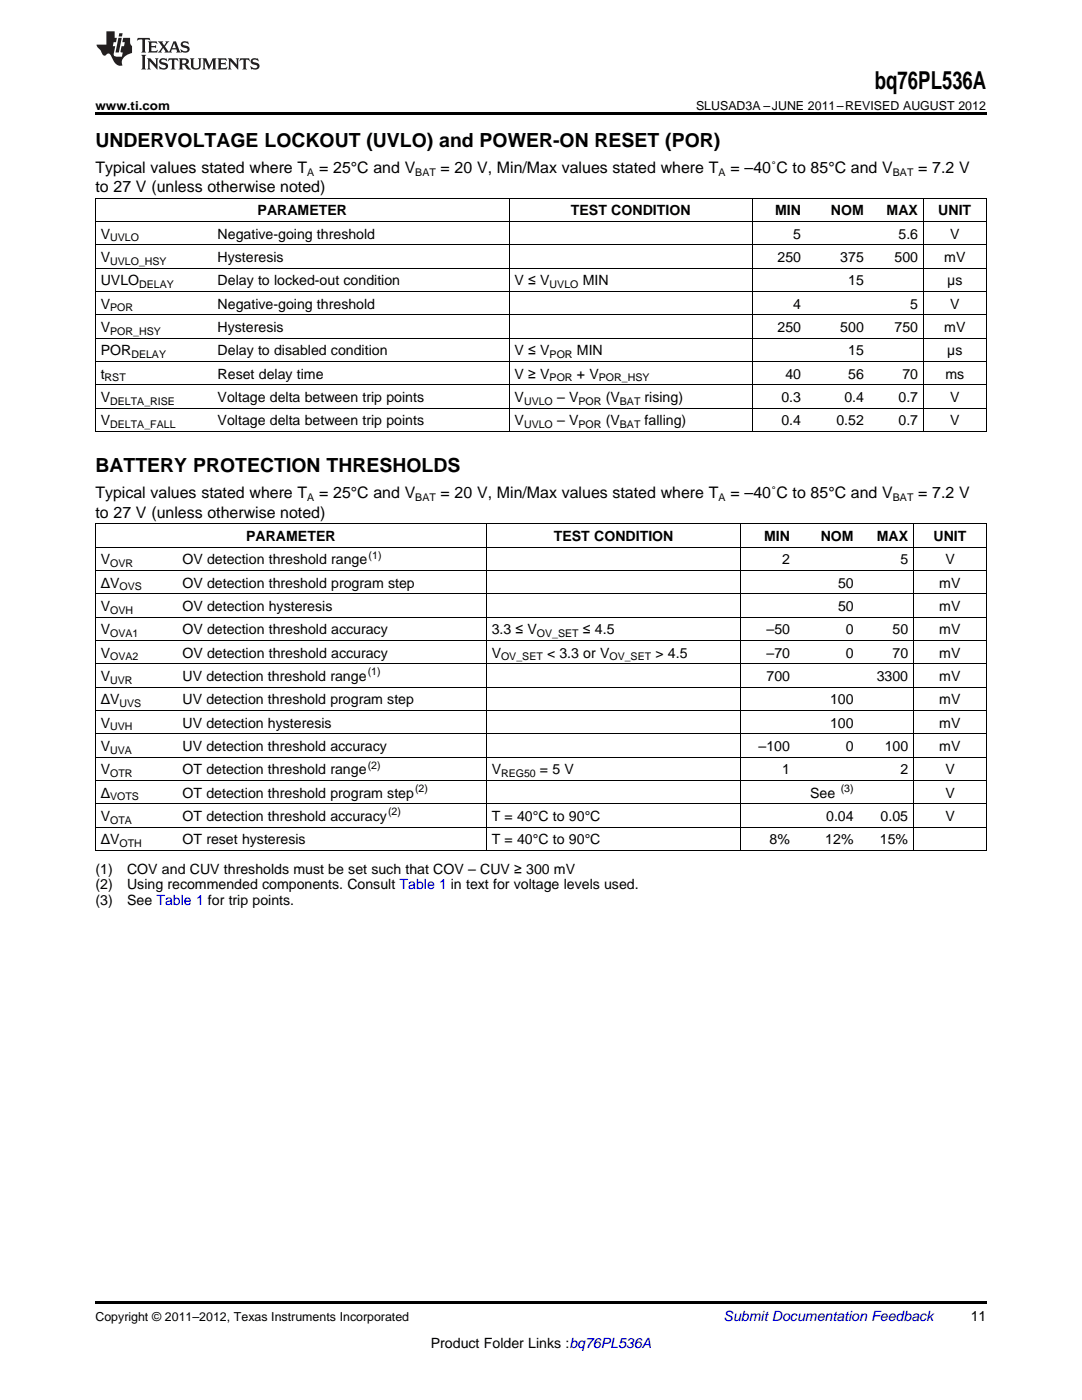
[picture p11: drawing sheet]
<svg xmlns="http://www.w3.org/2000/svg" width="216mm" height="279mm" viewBox="0 0 216 279" stroke-linecap="round" stroke-linejoin="round" font-family="sans-serif">
<defs><g id="words">
<text font-size="4.9" x="174.6" y="17.8">bq76PL536A</text>
<g font-size="3.9">
<text x="19" y="29.3">UNDERVOLTAGE LOCKOUT (UVLO) and POWER-ON RESET (POR)</text>
<text x="19" y="94.3">BATTERY PROTECTION THRESHOLDS</text>
</g>
<g font-size="3.2">
<text x="19" y="34.4">Typical values stated where T</text>
<text x="63.7" y="34.4">= 25°C and V</text>
<text x="87.9" y="34.4">= 20 V, Min/Max values stated where T</text>
<text x="145.7" y="34.4">= –40˚C to 85°C and V</text>
<text x="183.2" y="34.4">= 7.2 V</text>
<text x="19" y="38.3">to 27 V (unless otherwise noted)</text>
<text x="19" y="99.4">Typical values stated where T</text>
<text x="63.7" y="99.4">= 25°C and V</text>
<text x="87.9" y="99.4">= 20 V, Min/Max values stated where T</text>
<text x="145.7" y="99.4">= –40˚C to 85°C and V</text>
<text x="183.2" y="99.4">= 7.2 V</text>
<text x="19" y="103.3">to 27 V (unless otherwise noted)</text>
</g>
<g font-size="2.8">
<text x="20.1" y="47.6">V</text>
<text x="43.4" y="47.6">Negative-going threshold</text>
<text x="51.4" y="43">PARAMETER</text>
<text x="113.9" y="43">TEST CONDITION</text>
<text x="154.7" y="43">MIN</text>
<text x="158.3" y="47.6">5</text>
<text x="165.8" y="43">NOM</text>
<text x="176.9" y="43">MAX</text>
<text x="179.3" y="47.6">5.6</text>
<text x="187.2" y="43">UNIT</text>
<text x="189.6" y="47.6">V</text>
<text x="20.1" y="52.3">V</text>
<text x="43.4" y="52.3">Hysteresis</text>
<text x="155.2" y="52.3">250</text>
<text x="167.7" y="52.3">375</text>
<text x="178.5" y="52.3">500</text>
<text x="188.4" y="52.3">mV</text>
<text x="20.1" y="56.9">UVLO</text>
<text x="43.4" y="56.9">Delay to locked-out condition</text>
<text x="102.7" y="56.9">V ≤ V</text>
<text x="116.3" y="56.9">MIN</text>
<text x="169.3" y="56.9">15</text>
<text x="189" y="56.9">μs</text>
<text x="20.1" y="61.6">V</text>
<text x="43.4" y="61.6">Negative-going threshold</text>
<text x="158.3" y="61.6">4</text>
<text x="181.6" y="61.6">5</text>
<text x="189.6" y="61.6">V</text>
<text x="20.1" y="66.3">V</text>
<text x="20.1" y="70.9">POR</text>
<text x="43.4" y="66.3">Hysteresis</text>
<text x="43.4" y="70.9">Delay to disabled condition</text>
<text x="102.7" y="70.9">V ≤ V</text>
<text x="115.1" y="70.9">MIN</text>
<text x="155.2" y="66.3">250</text>
<text x="167.7" y="66.3">500</text>
<text x="169.3" y="70.9">15</text>
<text x="178.5" y="66.3">750</text>
<text x="188.4" y="66.3">mV</text>
<text x="189" y="70.9">µs</text>
<text x="20.1" y="75.6">t</text>
<text x="43.4" y="75.6">Reset delay time</text>
<text x="102.7" y="75.6">V ≥ V</text>
<text x="115.1" y="75.6">+ V</text>
<text x="156.7" y="75.6">40</text>
<text x="169.3" y="75.6">56</text>
<text x="180.1" y="75.6">70</text>
<text x="188.6" y="75.6">ms</text>
<text x="20.1" y="80.2">V</text>
<text x="43.4" y="80.2">Voltage delta between trip points</text>
<text x="102.7" y="80.2">V</text>
<text x="111.2" y="80.2">– V</text>
<text x="120.9" y="80.2">(V</text>
<text x="128.6" y="80.2">rising)</text>
<text x="155.9" y="80.2">0.3</text>
<text x="168.5" y="80.2">0.4</text>
<text x="179.3" y="80.2">0.7</text>
<text x="189.6" y="80.2">V</text>
<text x="20.1" y="84.9">V</text>
<text x="43.4" y="84.9">Voltage delta between trip points</text>
<text x="102.7" y="84.9">V</text>
<text x="111.2" y="84.9">– V</text>
<text x="120.9" y="84.9">(V</text>
<text x="128.6" y="84.9">falling)</text>
<text x="155.9" y="84.9">0.4</text>
<text x="166.9" y="84.9">0.52</text>
<text x="179.3" y="84.9">0.7</text>
<text x="189.6" y="84.9">V</text>
<text x="49.1" y="107.9">PARAMETER</text>
<text x="110.5" y="107.9">TEST CONDITION</text>
<text x="152.5" y="107.9">MIN</text>
<text x="163.8" y="107.9">NOM</text>
<text x="174.9" y="107.9">MAX</text>
<text x="186.3" y="107.9">UNIT</text>
<text x="20.1" y="112.6">V</text>
<text x="36.4" y="112.6">OV detection threshold range</text>
<text x="156.1" y="112.6">2</text>
<text x="179.7" y="112.6">5</text>
<text x="188.6" y="112.6">V</text>
<text x="20.1" y="117.3">ΔV</text>
<text x="36.4" y="117.3">OV detection threshold program step</text>
<text x="167.2" y="117.3">50</text>
<text x="187.4" y="117.3">mV</text>
<text x="20.1" y="121.9">V</text>
<text x="36.4" y="121.9">OV detection hysteresis</text>
<text x="167.2" y="121.9">50</text>
<text x="187.4" y="121.9">mV</text>
<text x="20.1" y="126.6">V</text>
<text x="20.1" y="131.2">V</text>
<text x="36.4" y="126.6">OV detection threshold accuracy</text>
<text x="36.4" y="131.2">OV detection threshold accuracy</text>
<text x="98.1" y="126.6">3.3 ≤ V</text>
<text x="98.1" y="131.2">V</text>
<text x="109.1" y="131.2">&lt; 3.3 or V</text>
<text x="116.3" y="126.6">≤ 4.5</text>
<text x="130.8" y="131.2">&gt; 4.5</text>
<text x="153" y="126.6">–50</text>
<text x="153" y="131.2">–70</text>
<text x="168.8" y="126.6">0</text>
<text x="168.8" y="131.2">0</text>
<text x="178.1" y="126.6">50</text>
<text x="178.1" y="131.2">70</text>
<text x="187.4" y="126.6">mV</text>
<text x="187.4" y="131.2">mV</text>
<text x="20.1" y="135.9">V</text>
<text x="36.4" y="135.9">UV detection threshold range</text>
<text x="153" y="135.9">700</text>
<text x="174.9" y="135.9">3300</text>
<text x="187.4" y="135.9">mV</text>
<text x="20.1" y="140.5">ΔV</text>
<text x="36.4" y="140.5">UV detection threshold program step</text>
<text x="165.6" y="140.5">100</text>
<text x="187.4" y="140.5">mV</text>
<text x="20.1" y="145.2">V</text>
<text x="20.1" y="149.9">V</text>
<text x="36.4" y="145.2">UV detection hysteresis</text>
<text x="36.4" y="149.9">UV detection threshold accuracy</text>
<text x="151.4" y="149.9">–100</text>
<text x="165.6" y="145.2">100</text>
<text x="168.8" y="149.9">0</text>
<text x="176.5" y="149.9">100</text>
<text x="187.4" y="145.2">mV</text>
<text x="187.4" y="149.9">mV</text>
<text x="20.1" y="154.5">V</text>
<text x="36.4" y="154.5">OT detection threshold range</text>
<text x="98.1" y="154.5">V</text>
<text x="107.7" y="154.5">= 5 V</text>
<text x="156.1" y="154.5">1</text>
<text x="179.7" y="154.5">2</text>
<text x="188.6" y="154.5">V</text>
<text x="20.1" y="159.2">Δ</text>
<text x="36.4" y="159.2">OT detection threshold program step</text>
<text x="161.6" y="159.2">See</text>
<text x="188.6" y="159.2">V</text>
<text x="20.1" y="163.8">V</text>
<text x="36.4" y="163.8">OT detection threshold accuracy</text>
<text x="98.1" y="163.8">T = 40°C to 90°C</text>
<text x="164.9" y="163.8">0.04</text>
<text x="175.7" y="163.8">0.05</text>
<text x="188.6" y="163.8">V</text>
<text x="20.1" y="168.5">ΔV</text>
<text x="36.4" y="168.5">OT reset hysteresis</text>
<text x="98.1" y="168.5">T = 40°C to 90°C</text>
<text x="153.6" y="168.5">8%</text>
<text x="164.7" y="168.5">12%</text>
<text x="175.6" y="168.5">15%</text>
<text x="19" y="174.3">(1)</text>
<text x="19" y="177.5">(2)</text>
<text x="25.4" y="174.3">COV and CUV thresholds must be set such that COV – CUV ≥ 300 mV</text>
<text x="25.4" y="177.5">Using recommended components. Consult Table 1 in text for voltage levels used.</text>
<text x="19" y="180.7">(3)</text>
<text x="25.4" y="180.7">See Table 1 for trip points.</text>
<text x="193.7" y="263.6">11</text>
<text x="86" y="269">Product Folder Links :bq76PL536A</text>
</g>
<text font-size="2.8" fill="#0000c8" x="144.4" y="263.6">Submit Documentation Feedback</text>
<g font-size="2.5">
<text x="19" y="21.9">www.ti.com</text>
<text x="138.9" y="21.9">SLUSAD3A –JUNE 2011–REVISED AUGUST 2012</text>
<text x="19" y="263.6">Copyright © 2011–2012, Texas Instruments Incorporated</text>
</g>
<g font-size="2.1">
<text x="61.3" y="35.1">A</text>
<text x="82.9" y="35.1">BAT</text>
<text x="143.4" y="35.1">A</text>
<text x="178.2" y="35.1">BAT</text>
<text x="22" y="48.2">UVLO</text>
<text x="22" y="52.8">UVLO_HSY</text>
<text x="27.8" y="57.5">DELAY</text>
<text x="109.7" y="57.5">UVLO</text>
<text x="22" y="62.2">POR</text>
<text x="22" y="66.8">POR_HSY</text>
<text x="26.2" y="71.5">DELAY</text>
<text x="109.7" y="71.5">POR</text>
<text x="20.9" y="76.1">RST</text>
<text x="109.7" y="76.1">POR</text>
<text x="119.5" y="76.1">POR_HSY</text>
<text x="22" y="80.8">DELTA_RISE</text>
<text x="104.6" y="80.8">UVLO</text>
<text x="115.4" y="80.8">POR</text>
<text x="123.7" y="80.8">BAT</text>
<text x="22" y="85.4">DELTA_FALL</text>
<text x="104.6" y="85.4">UVLO</text>
<text x="115.4" y="85.4">POR</text>
<text x="123.7" y="85.4">BAT</text>
<text x="61.3" y="100">A</text>
<text x="82.9" y="100">BAT</text>
<text x="143.4" y="100">A</text>
<text x="178.2" y="100">BAT</text>
<text x="22" y="113.2">OVR</text>
<text x="73.5" y="111.5">(1)</text>
<text x="23.8" y="117.8">OVS</text>
<text x="22" y="122.5">OVH</text>
<text x="22" y="127.1">OVA1</text>
<text x="22" y="131.8">OVA2</text>
<text x="100" y="131.8">OV_SET</text>
<text x="107.1" y="127.1">OV_SET</text>
<text x="121.6" y="131.8">OV_SET</text>
<text x="22" y="136.5">UVR</text>
<text x="73.4" y="134.8">(1)</text>
<text x="23.8" y="141.1">UVS</text>
<text x="22" y="145.8">UVH</text>
<text x="22" y="150.4">UVA</text>
<text x="22" y="155.1">OTR</text>
<text x="73.4" y="153.4">(2)</text>
<text x="100" y="155.1">REG50</text>
<text x="22" y="159.7">VOTS</text>
<text x="82.8" y="158">(2)</text>
<text x="167.8" y="158">(3)</text>
<text x="22" y="164.4">OTA</text>
<text x="77.4" y="162.7">(2)</text>
<text x="23.8" y="169.1">OTH</text>
</g>
</g></defs>
<g fill="#231f20">
<path d="M27.5 7.6l-.1 .5 .4-.2h.6v.1v2.1l-.2 .4h1l-.3-.4v-2.1l.1-.1h.5l.5 .2-.2-.5zM29.5 8.3l.2 .3v1.5l-.2 .4h1.8l.2-.6a1.04 1.04 0 0 1-1.3 .2v-.7h.6l.3 .2v-.6l-.3 .2h-.6v-.6l.8-.1 .4 .3-.2-.5zM31.5 8.3l.9 1.1-.9 1.1h.8l-.2-.2 .5-.7 .4 .7-.2 .2h1.5l-.1-.2 .1-.4h.9l.1 .4-.2 .2h1l-.3-.3-.7-1.9h-.5l-.9 2-.8-1 .9-1h-.8l.1 .3-.3 .5-.4-.6 .2-.2zM34.7 8.6l.4 1h-.7zM36.3 8.4a.63 .63 0 0 0-.2 .7 .63 .63 0 0 0 .6 .4l.6 .2 .1 .2a.75 .75 0 0 1-.7 .4 .75 .75 0 0 1-.6-.5l.1 .7 .1-.1a1.11 1.11 0 0 0 1.5-.6 1.13 1.13 0 0 0-1.2-.8l-.1-.4a1.04 1.04 0 0 1 1.2 .2l-.2-.5-.1 .1-.5-.2zM28.2 10.9l.2 .4v2.2l-.2 .4h1l-.3-.4v-2.2l.3-.4zM29.3 11.6l.3 .4v1.5l-.3 .4h.8l-.2-.4v-1.3l1.5 1.7v-1.9l.2-.4h-.7l.2 .4v.9l-1.1-1.3zM32 11.8a.62 .62 0 0 0-.2 .7 .62 .62 0 0 0 .6 .4l.6 .1 .1 .3a.76 .76 0 0 1-.7 .3 .76 .76 0 0 1-.6-.4l.1 .7 .1-.1a1.11 1.11 0 0 0 1.5-.6 1.13 1.13 0 0 0-1.2-.8l-.1-.4a1.04 1.04 0 0 1 1.2 .2l-.2-.6-.1 .1-.5-.1zM33.7 11.6l-.2 .6a.61 .61 0 0 1 .8-.3v1.6l-.2 .4h.9l-.2-.4v-1.6a.63 .63 0 0 1 .8 .3l-.2-.6zM35.6 11.6l.3 .4v1.5l-.3 .4h1l-.2-.2v-.8l.5 .2a.76 .76 0 0 0 1.2 .7l-1-1a.58 .58 0 0 0 .6-.5 .58 .58 0 0 0-.5-.6zM36.4 11.9h.1a.45 .45 0 0 1 .5 .1 .45 .45 0 0 1 .1 .5l-.7 .2zM37.9 11.6l.2 .2a2.17 2.17 0 0 0 .3 1.9 .99 .99 0 0 0 1.6-.6v-1.1l.2-.4h-.7l.2 .2a1.92 1.92 0 0 1-.2 1.8 .6 .6 0 0 1-.9-.5v-1.1l.2-.4zM40.4 11.6l.2 .4v1.5l-.2 .4h.7l-.2-.4v-1.4l.8 1.8 .8-1.8v1.4l-.2 .4h.9l-.2-.4v-1.5l.2-.4h-.8l-.6 1.5-.6-1.5zM43.4 11.6l.2 .4v1.5l-.2 .4h1.8l.2-.6a1.04 1.04 0 0 1-1.3 .1v-.6h.5l.4 .2v-.6l-.4 .2h-.5v-.7h.8l.3 .3-.1-.6zM45.5 11.6l.2 .4v1.5l-.2 .4h.7l-.2-.4v-1.3l1.5 1.7v-1.9l.2-.4h-.7l.2 .4v.9l-1.1-1.3zM47.9 11.6l-.1 .6a.61 .61 0 0 1 .8-.3v1.6l-.3 .4h1l-.3-.4 .1-1.6a.63 .63 0 0 1 .7 .3l-.1-.6zM50.2 11.8a.62 .62 0 0 0-.2 .7 .62 .62 0 0 0 .6 .4l.6 .1 .2 .3a.76 .76 0 0 1-.8 .3 .76 .76 0 0 1-.6-.4l.1 .7 .2-.1a1.11 1.11 0 0 0 1.5-.6 1.13 1.13 0 0 0-1.3-.8l-.1-.4a1.04 1.04 0 0 1 1.2 .2l-.1-.6-.2 .1-.5-.1z"/>
<path d="M21.2 6.3v2.6h-1.9l.1 .4 .7 .9a.91 .91 0 0 0 1 .8 .56 .56 0 0 1 .5-.3 .56 .56 0 0 1 .5 .3l.4 .8a1.53 1.53 0 0 0 1.9 1.2 1.54 1.54 0 0 1 1-2.1l.9-.3v-1.4a1.52 1.52 0 0 1-.3-1.6h-1.4l-.2 .8h.5l-.2 .8h-.4l-.2 1v.2l.4 .1-.2 .8a1.93 1.93 0 0 1-1.6-.3l.3-1.8h-.5l.2-.8h.4l.2-.8h-.4v-1.3zM23.6 7.6l-.6 2.9h.7l.6-2.9zM23.8 6.6l-.1 .7h.6l.2-.7z"/>
</g>
<path d="M19 22.5h177.8v.5h-177.8zM19 259.7h177.8v.5h-177.8z" fill="#000"/>
<g fill="none" stroke="#000" stroke-width=".2">
<path d="M19 39.5h177.8M19.1 39.6v46.5M101.6 39.6v46.5M150.1 39.6v46.5M184.2 39.6v46.5M196.8 39.6v46.5M19 58.2h177.8M19 53.5h177.8M19 48.8h177.8M19 44.2h177.8M19 76.8h177.8M19 72.1h177.8"/>
<path d="M19 67.5h177.8M19 62.8h177.8M19 86.1h177.8M19 81.4h177.8M19 118.5h177.8M19 113.8h177.8M19 109.2h177.8M19 104.5h177.8M19.1 104.6v65.2M97 104.6v65.2M147.8 104.6v65.2M182.3 104.6v65.2"/>
<path d="M196.8 104.6v65.2M19 137.1h177.8M19 132.5h177.8M19 127.8h177.8M19 123.1h177.8M19 155.7h177.8M19 151.1h177.8M19 146.4h177.8M19 141.8h177.8M19 169.7h177.8M19 165h177.8M19 160.4h177.8"/>
</g>
<use href="#words"/>
</svg>
